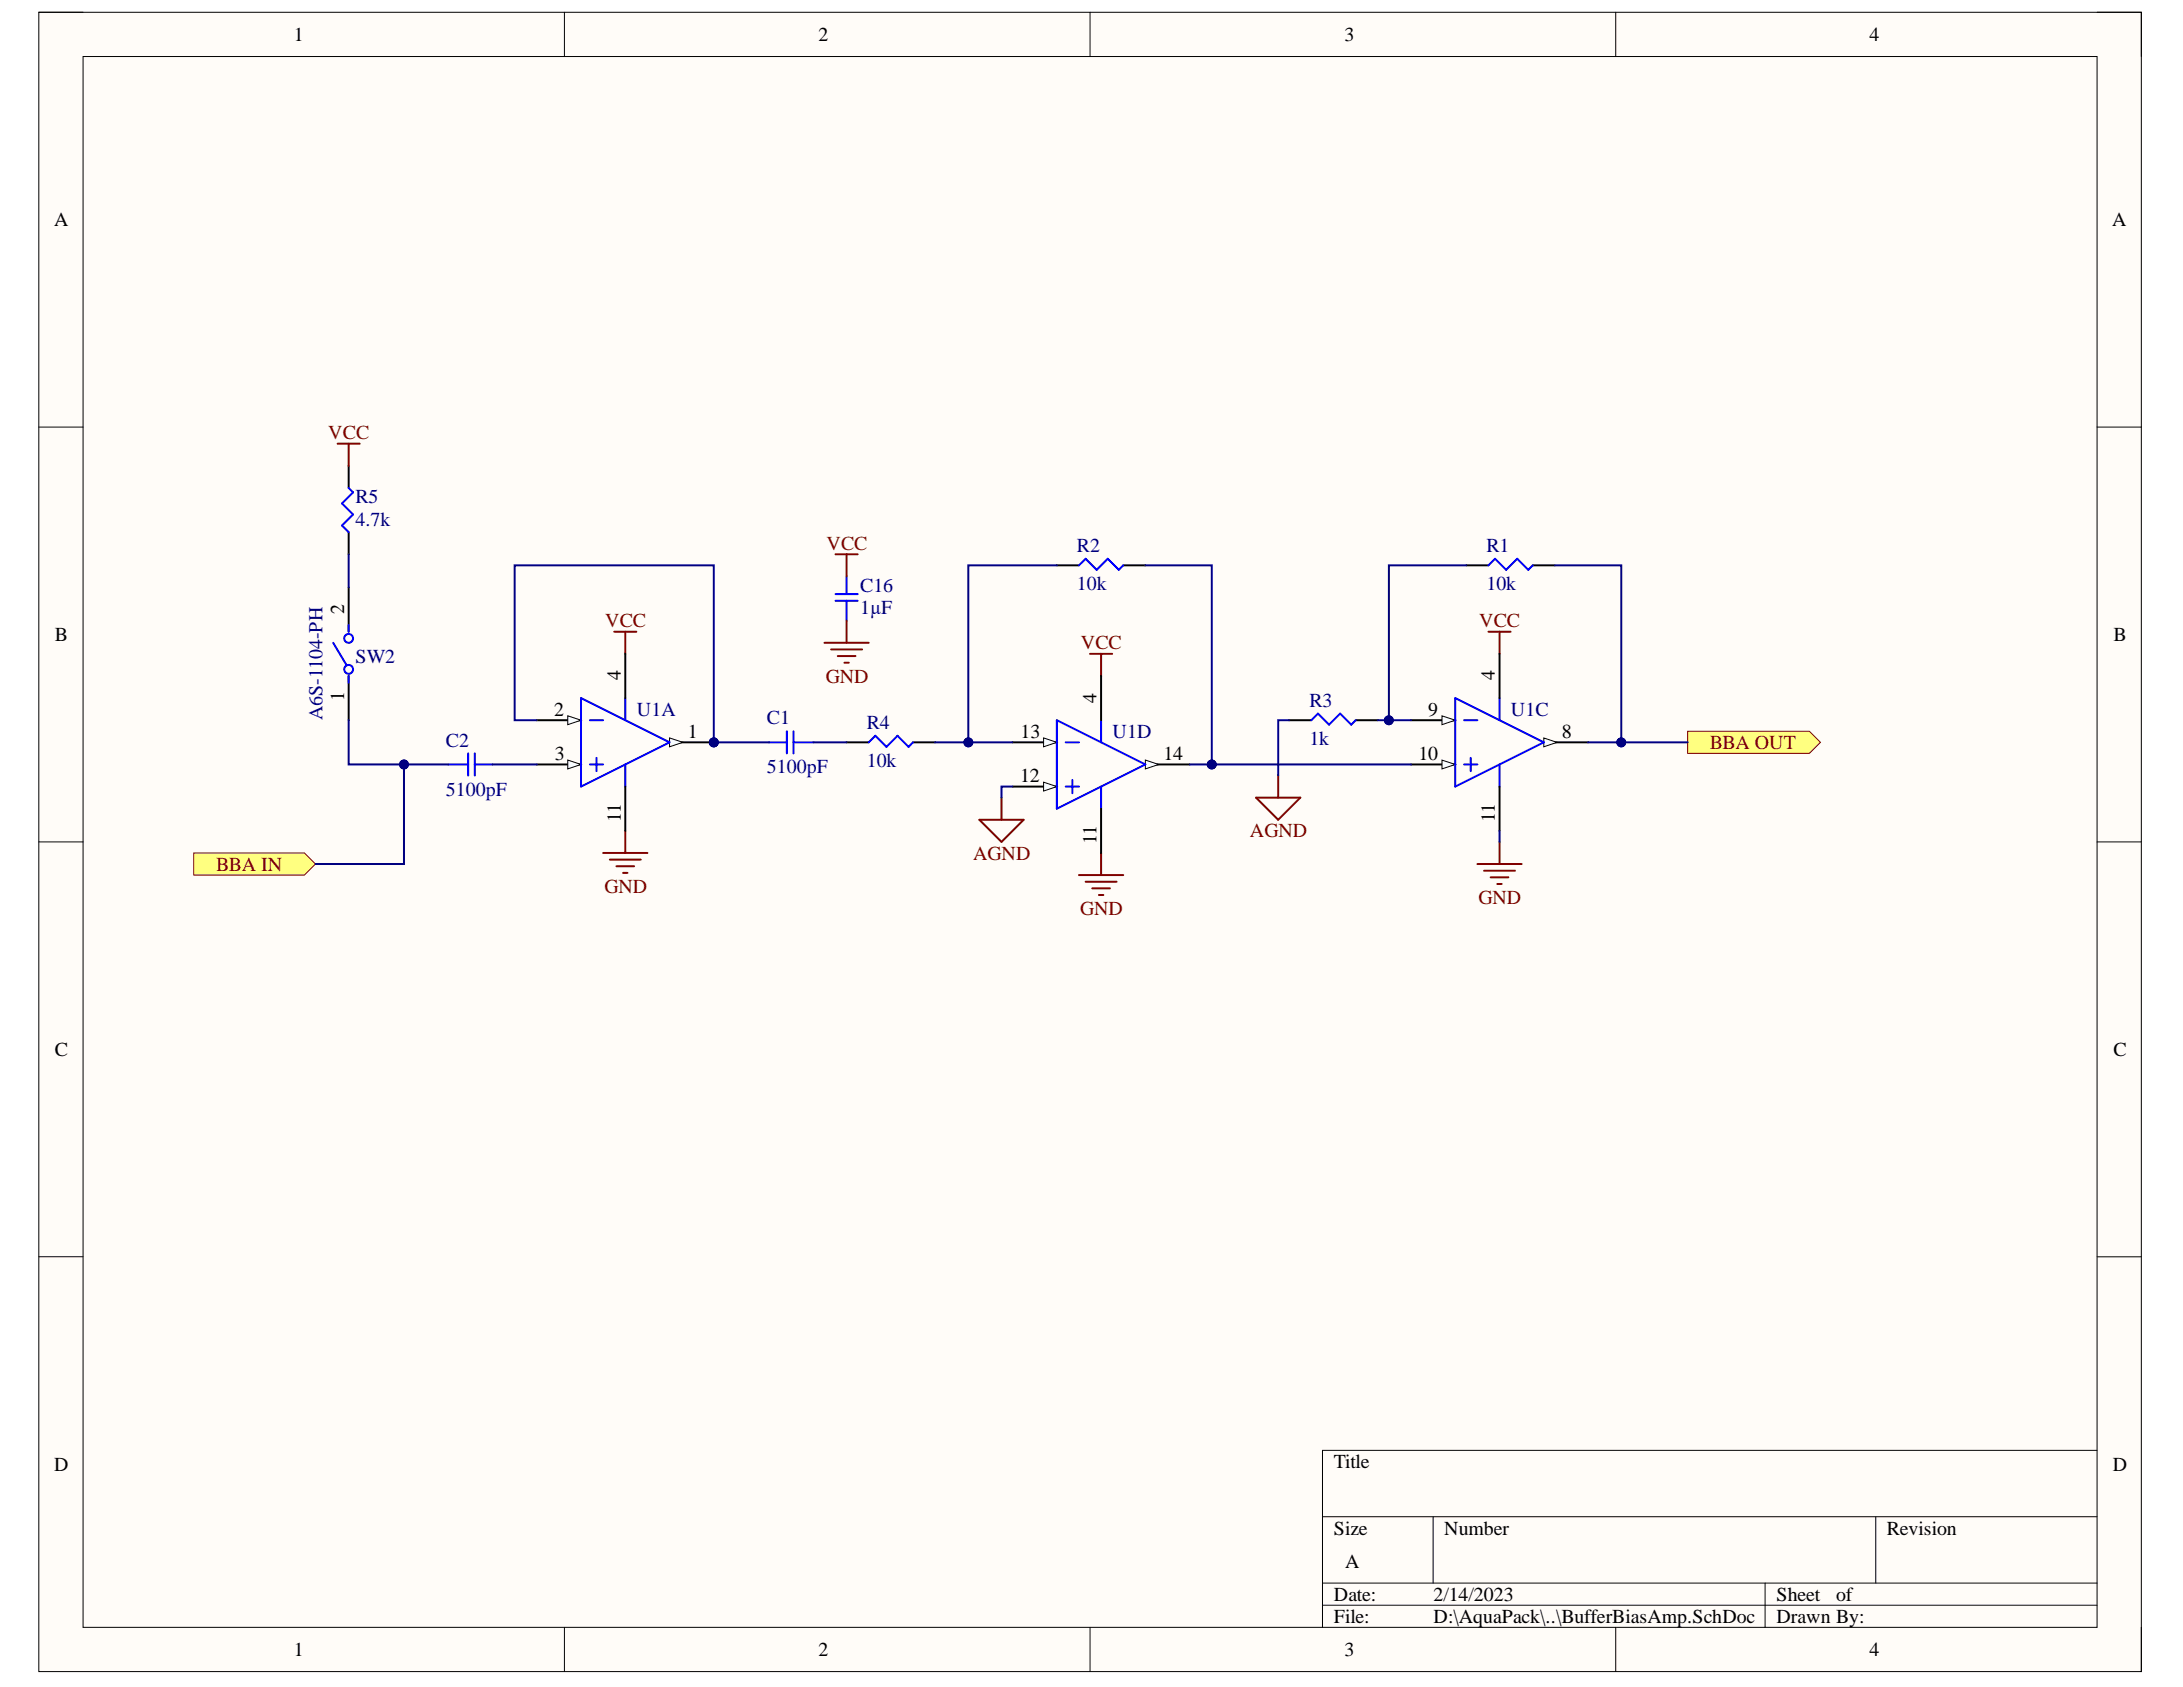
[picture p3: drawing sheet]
<svg xmlns="http://www.w3.org/2000/svg" width="279mm" height="216mm" viewBox="0 0 279 216" stroke-linecap="round" stroke-linejoin="round" font-family="sans-serif">
<defs><g id="words">
<g font-size="2.5">
<text x="37.6" y="5.2">1</text>
<text x="104.8" y="5.2">2</text>
<text x="172.1" y="5.2">3</text>
<text x="239.3" y="5.2">4</text>
<text x="6.9" y="29">A</text>
<text x="270.3" y="29">A</text>
<text x="7" y="82.1">B</text>
<text x="44.1" y="78.6" transform="rotate(-90 44.1 78.6)">2</text>
<text x="270.5" y="82.1">B</text>
<text x="44.1" y="89.7" transform="rotate(-90 44.1 89.7)">1</text>
<text x="79.5" y="87" transform="rotate(-90 79.5 87)">4</text>
<text x="140.4" y="89.9" transform="rotate(-90 140.4 89.9)">4</text>
<text x="191.3" y="87" transform="rotate(-90 191.3 87)">4</text>
<text x="70.9" y="91.6">2</text>
<text x="88" y="94.5">1</text>
<text x="130.6" y="94.5">13</text>
<text x="182.8" y="91.6">9</text>
<text x="199.9" y="94.5">8</text>
<text x="71" y="97.3">3</text>
<text x="130.5" y="100.1">12</text>
<text x="148.9" y="97.3">14</text>
<text x="181.5" y="97.3">10</text>
<text x="79.5" y="105.2" transform="rotate(-90 79.5 105.2)">11</text>
<text x="140.4" y="108" transform="rotate(-90 140.4 108)">11</text>
<text x="191.3" y="105.2" transform="rotate(-90 191.3 105.2)">11</text>
<text x="7" y="135.1">C</text>
<text x="270.5" y="135.1">C</text>
<text x="6.9" y="188.2">D</text>
<text x="170.7" y="187.9">Title</text>
<text x="270.4" y="188.2">D</text>
<text x="170.7" y="196.4">Size</text>
<text x="184.8" y="196.4">Number</text>
<text x="241.5" y="196.4">Revision</text>
<text x="172.1" y="200.6">A</text>
<text x="170.7" y="204.9">Date:</text>
<text x="170.7" y="207.7">File:</text>
<text x="183.5" y="204.9">2/14/2023</text>
<text x="183.5" y="207.7">D:\AquaPack\..\BufferBiasAmp.SchDoc</text>
<text x="227.4" y="204.9">Sheet</text>
<text x="227.4" y="207.7">Drawn By:</text>
<text x="235" y="204.9">of</text>
<text x="37.6" y="212">1</text>
<text x="104.8" y="212">2</text>
<text x="172.1" y="212">3</text>
<text x="239.3" y="212">4</text>
</g>
<g font-size="2.5" fill="#800000">
<text x="42" y="56.2">VCC</text>
<text x="105.8" y="70.4">VCC</text>
<text x="77.5" y="80.3">VCC</text>
<text x="138.3" y="83.1">VCC</text>
<text x="189.3" y="80.3">VCC</text>
<text x="105.7" y="87.4">GND</text>
<text x="218.8" y="95.8">BBA OUT</text>
<text x="160" y="107.2">AGND</text>
<text x="27.6" y="111.5">BBA IN</text>
<text x="124.5" y="110">AGND</text>
<text x="77.4" y="114.3">GND</text>
<text x="138.2" y="117.1">GND</text>
<text x="189.2" y="115.7">GND</text>
</g>
<g font-size="2.5" fill="#000080">
<text x="45.5" y="64.4">R5</text>
<text x="45.5" y="67.3">4.7k</text>
<text x="137.8" y="70.6">R2</text>
<text x="190.2" y="70.6">R1</text>
<text x="110.1" y="75.7">C16</text>
<text x="137.8" y="75.5">10k</text>
<text x="190.2" y="75.5">10k</text>
<text x="110.1" y="78.6">1µF</text>
<text x="45.5" y="84.8">SW2</text>
<text x="41.3" y="92.2" transform="rotate(-90 41.3 92.2)">A6S-1104-PH</text>
<text x="57.1" y="95.6">C2</text>
<text x="81.5" y="91.6">U1A</text>
<text x="98.2" y="92.7">C1</text>
<text x="110.9" y="93.3">R4</text>
<text x="142.4" y="94.5">U1D</text>
<text x="167.6" y="90.5">R3</text>
<text x="167.6" y="95.3">1k</text>
<text x="193.4" y="91.6">U1C</text>
<text x="57.1" y="101.8">5100pF</text>
<text x="98.2" y="99">5100pF</text>
<text x="110.9" y="98.1">10k</text>
</g>
</g></defs>
<path d="M5 1.6h269.1v212.3h-269.1z" fill-rule="evenodd" fill="#fffcf8"/>
<path d="M5 1.6h269.1v212.3h-269.1z" fill="none" stroke="#000" stroke-width=".13"/>
<path d="M10.6 7.2h257.8v201.1h-257.8z" fill-rule="evenodd" fill="#fffcf8"/>
<g fill="none" stroke="#000" stroke-width=".13">
<path d="M5 1.6h5.6M10.6 7.2h257.8v201.1h-257.8zM72.2 1.6v5.6M139.5 1.6v5.6M206.8 1.6v5.6M268.4 1.6h5.7v5.6M5 54.7h5.6M268.4 54.7h5.7M5 107.7h5.6M268.4 107.7h5.7M5 160.8h5.6M268.4 160.8h5.7"/>
<path d="M169.3 194.1h99.1M183.4 194.1v8.5M240.1 194.1v8.5M268.4 185.6h-99.1v22.7M72.2 208.3v5.6M139.5 208.3v5.6M169.3 202.6h99.1M169.3 205.4h99.1M206.8 208.3v5.6M225.9 202.6v5.7M274.1 208.3v5.6"/>
</g>
<g fill="none" stroke="#800000" stroke-width=".25">
<path d="M78.6 80.8h2.8M80 80.8v2.9M190.5 80.8h2.8M191.9 80.8v2.9M77.2 109.2h5.7M78 110h4M78.9 110.9h2.3M79.7 111.7h.6M80 106.3v2.9M138.1 112h5.7M138.9 112.8h4M139.8 113.7h2.3"/>
<path d="M140.6 114.5h.6M140.9 109.2v2.8M189.1 110.6h5.7M189.9 111.4h4M190.8 112.3h2.3M191.6 113.1h.6M191.9 107.7v2.9"/>
</g>
<path d="M24.8 109.2h14.2l1.4 1.4-1.4 1.4h-14.2z" fill-rule="evenodd" fill="#ffff80"/>
<path d="M24.8 109.2h14.2l1.4 1.4-1.4 1.4h-14.2z" fill="none" stroke="#800000" stroke-width=".13"/>
<path d="M216 93.6h15.6l1.4 1.4-1.4 1.4h-15.6z" fill-rule="evenodd" fill="#ffff80"/>
<path d="M216 93.6h15.6l1.4 1.4-1.4 1.4h-15.6z" fill="none" stroke="#800000" stroke-width=".13"/>
<path d="M44.6 59.6v2.8M44.6 68.1v2.8M135.3 72.4h2.8M143.8 72.4h2.8M187.7 72.4h2.8M196.2 72.4h2.8M108.4 95h2.8M116.9 95h2.8M165 92.2h2.8M173.5 92.2h2.8" fill="none" stroke="#000" stroke-width=".25"/>
<path d="M44.6 62.4l.6 .6-1.4 1.4 1.4 1.4-1.4 1.5 .8 .8M138.1 72.4l.8-.9 1.5 1.4 1.4-1.4 1.4 1.4 .6-.5M190.5 72.4l.9-.9 1.4 1.4 1.4-1.4 1.4 1.4 .6-.5M98.4 95h2.3M100.7 93.6v2.8M101.6 93.6v2.8M101.6 95h2.5M111.2 95l.8-.8 1.5 1.4 1.4-1.4 1.4 1.4 .6-.6M171.5 91.3l-1.4 1.4-1.4-1.4-.9 .9M171.5 91.3l1.4 1.4 .6-.5" fill="none" stroke="#00f" stroke-width=".25"/>
<path d="M43.2 56.8h2.8M44.6 56.8v2.8M139.5 83.7h2.8M140.9 83.7v2.8" fill="none" stroke="#800000" stroke-width=".25"/>
<circle cx="91.4" cy="95" r=".57" fill="#000080"/>
<circle cx="91.4" cy="95" r=".57" fill="none" stroke="#000080" stroke-width=".13"/>
<path d="M85.7 95h5.7" fill="none" stroke="#000" stroke-width=".25"/>
<path d="M85.7 94.4l1.7 .6-1.7 .6z" fill="#f8fcff"/>
<path d="M85.7 94.4l1.7 .6-1.7 .6z" fill="none" stroke="#000" stroke-width=".13"/>
<circle cx="91.4" cy="95" r=".57" fill="#000080"/>
<circle cx="91.4" cy="95" r=".57" fill="none" stroke="#000080" stroke-width=".13"/>
<path d="M68.7 92.2h5.7" fill="none" stroke="#000" stroke-width=".25"/>
<path d="M72.7 91.6l1.7 .6-1.7 .5z" fill="#f8fcff"/>
<path d="M72.7 91.6l1.7 .6-1.7 .5z" fill="none" stroke="#000" stroke-width=".13"/>
<path d="M68.7 97.8h5.7" fill="none" stroke="#000" stroke-width=".25"/>
<path d="M72.7 97.3l1.7 .5-1.7 .6z" fill="#f8fcff"/>
<path d="M72.7 97.3l1.7 .5-1.7 .6z" fill="none" stroke="#000" stroke-width=".13"/>
<path d="M74.4 89.3l11.3 5.7-11.3 5.7zM75.5 92.2h1.7M75.5 97.8h1.7M76.3 97v1.7M80 89.3v2.9M80 97.8v2.9" fill="none" stroke="#00f" stroke-width=".25"/>
<path d="M80 83.7v5.6M197.6 95h5.7M80 100.7v5.6" fill="none" stroke="#000" stroke-width=".25"/>
<path d="M197.6 94.4l1.7 .6-1.7 .6z" fill="#f8fcff"/>
<path d="M197.6 94.4l1.7 .6-1.7 .6z" fill="none" stroke="#000" stroke-width=".13"/>
<path d="M180.6 92.2h5.7" fill="none" stroke="#000" stroke-width=".25"/>
<path d="M184.6 91.6l1.7 .6-1.7 .5z" fill="#f8fcff"/>
<path d="M184.6 91.6l1.7 .6-1.7 .5z" fill="none" stroke="#000" stroke-width=".13"/>
<path d="M180.6 97.8h5.7" fill="none" stroke="#000" stroke-width=".25"/>
<path d="M184.6 97.3l1.7 .5-1.7 .6z" fill="#f8fcff"/>
<path d="M184.6 97.3l1.7 .5-1.7 .6z" fill="none" stroke="#000" stroke-width=".13"/>
<g fill="none" stroke="#00f" stroke-width=".25">
<path d="M106.9 76h2.9M106.9 76.9h2.9M108.4 73.8v2.2M108.4 76.9v2.5M57.4 97.8h2.5M59.9 96.4v2.9M60.8 97.8h2.2M60.8 96.4v2.9M186.3 89.3l11.3 5.7-11.3 5.7zM187.4 92.2h1.7M187.4 97.8h1.7M188.2 97v1.7"/>
<path d="M191.9 89.3v2.9M191.9 97.8v2.9"/>
</g>
<path d="M191.9 83.7v5.6M129.6 100.7h5.7M191.9 100.7v5.6" fill="none" stroke="#000" stroke-width=".25"/>
<path d="M106.9 70.9h2.9M108.4 70.9v2.9M108.4 79.4v2.9M105.5 82.3h5.7M106.4 83.1h3.9M107.2 84h2.3M108.1 84.8h.5M163.6 99.3v2.8M125.3 104.9h5.7l-2.8 2.8zM128.2 102.1v2.8M160.8 102.1h5.6l-2.8 2.8z" fill="none" stroke="#800000" stroke-width=".25"/>
<path d="M133.6 100.1l1.7 .6-1.7 .5z" fill="#f8fcff"/>
<path d="M133.6 100.1l1.7 .6-1.7 .5z" fill="none" stroke="#000" stroke-width=".13"/>
<path d="M129.6 95h5.7" fill="none" stroke="#000" stroke-width=".25"/>
<path d="M133.6 94.4l1.7 .6-1.7 .6z" fill="#f8fcff"/>
<path d="M133.6 94.4l1.7 .6-1.7 .6z" fill="none" stroke="#000" stroke-width=".13"/>
<path d="M146.6 97.8h5.7" fill="none" stroke="#000" stroke-width=".25"/>
<path d="M146.6 97.3l1.7 .5-1.7 .6z" fill="#f8fcff"/>
<path d="M146.6 97.3l1.7 .5-1.7 .6z" fill="none" stroke="#000" stroke-width=".13"/>
<g fill="none" stroke="#00f" stroke-width=".25">
<path d="M42.6 82.3l1.7 2.8M44.6 80v.8M44.6 86.5v.9M135.3 92.2l11.3 5.6-11.3 5.7zM136.4 95h1.7M137.3 99.8v1.7M140.9 92.2v2.8M136.4 100.7h1.7M140.9 100.7v2.8"/>
<circle cx="44.6" cy="81.7" r=".57"/>
<circle cx="44.6" cy="85.7" r=".57"/>
</g>
<path d="M44.6 75.2v5.6M44.6 86.5v5.7M140.9 86.5v5.7M140.9 103.5v5.7" fill="none" stroke="#000" stroke-width=".25"/>
<path d="M146.6 72.4h8.5v25.4h-2.8" fill="none" stroke="#000080" stroke-width=".25"/>
<circle cx="155.1" cy="97.8" r=".57" fill="#000080"/>
<circle cx="155.1" cy="97.8" r=".57" fill="none" stroke="#000080" stroke-width=".13"/>
<path d="M177.8 92.2h2.8" fill="none" stroke="#000080" stroke-width=".25"/>
<circle cx="177.8" cy="92.2" r=".57" fill="#000080"/>
<circle cx="177.8" cy="92.2" r=".57" fill="none" stroke="#000080" stroke-width=".13"/>
<path d="M187.7 72.4h-9.9v19.8h-1.5" fill="none" stroke="#000080" stroke-width=".25"/>
<circle cx="177.8" cy="92.2" r=".57" fill="#000080"/>
<circle cx="177.8" cy="92.2" r=".57" fill="none" stroke="#000080" stroke-width=".13"/>
<path d="M199 72.4h8.5v22.6h-4.2" fill="none" stroke="#000080" stroke-width=".25"/>
<circle cx="207.5" cy="95" r=".57" fill="#000080"/>
<circle cx="207.5" cy="95" r=".57" fill="none" stroke="#000080" stroke-width=".13"/>
<path d="M68.7 92.2h-2.8v-19.8h25.5v22.6h7" fill="none" stroke="#000080" stroke-width=".25"/>
<circle cx="91.4" cy="95" r=".57" fill="#000080"/>
<circle cx="91.4" cy="95" r=".57" fill="none" stroke="#000080" stroke-width=".13"/>
<path d="M207.5 95h8.5" fill="none" stroke="#000080" stroke-width=".25"/>
<circle cx="207.5" cy="95" r=".57" fill="#000080"/>
<circle cx="207.5" cy="95" r=".57" fill="none" stroke="#000080" stroke-width=".13"/>
<path d="M135.3 72.4h-11.4v22.6M104.1 95h4.3M191.9 106.3v1.4" fill="none" stroke="#000080" stroke-width=".25"/>
<circle cx="123.9" cy="95" r=".57" fill="#000080"/>
<circle cx="123.9" cy="95" r=".57" fill="none" stroke="#000080" stroke-width=".13"/>
<path d="M51.7 97.8v12.8h-11.3M63 97.8h5.7" fill="none" stroke="#000080" stroke-width=".25"/>
<circle cx="51.7" cy="97.8" r=".57" fill="#000080"/>
<circle cx="51.7" cy="97.8" r=".57" fill="none" stroke="#000080" stroke-width=".13"/>
<path d="M119.7 95h9.9" fill="none" stroke="#000080" stroke-width=".25"/>
<circle cx="123.9" cy="95" r=".57" fill="#000080"/>
<circle cx="123.9" cy="95" r=".57" fill="none" stroke="#000080" stroke-width=".13"/>
<path d="M155.1 97.8h25.5" fill="none" stroke="#000080" stroke-width=".25"/>
<circle cx="155.1" cy="97.8" r=".57" fill="#000080"/>
<circle cx="155.1" cy="97.8" r=".57" fill="none" stroke="#000080" stroke-width=".13"/>
<path d="M44.6 70.9v4.3M44.6 92.2v5.6h12.8M165 92.2h-1.4v7.1M129.6 100.7h-1.4v1.4" fill="none" stroke="#000080" stroke-width=".25"/>
<circle cx="51.7" cy="97.8" r=".57" fill="#000080"/>
<circle cx="51.7" cy="97.8" r=".57" fill="none" stroke="#000080" stroke-width=".13"/>
<use href="#words"/>
</svg>
